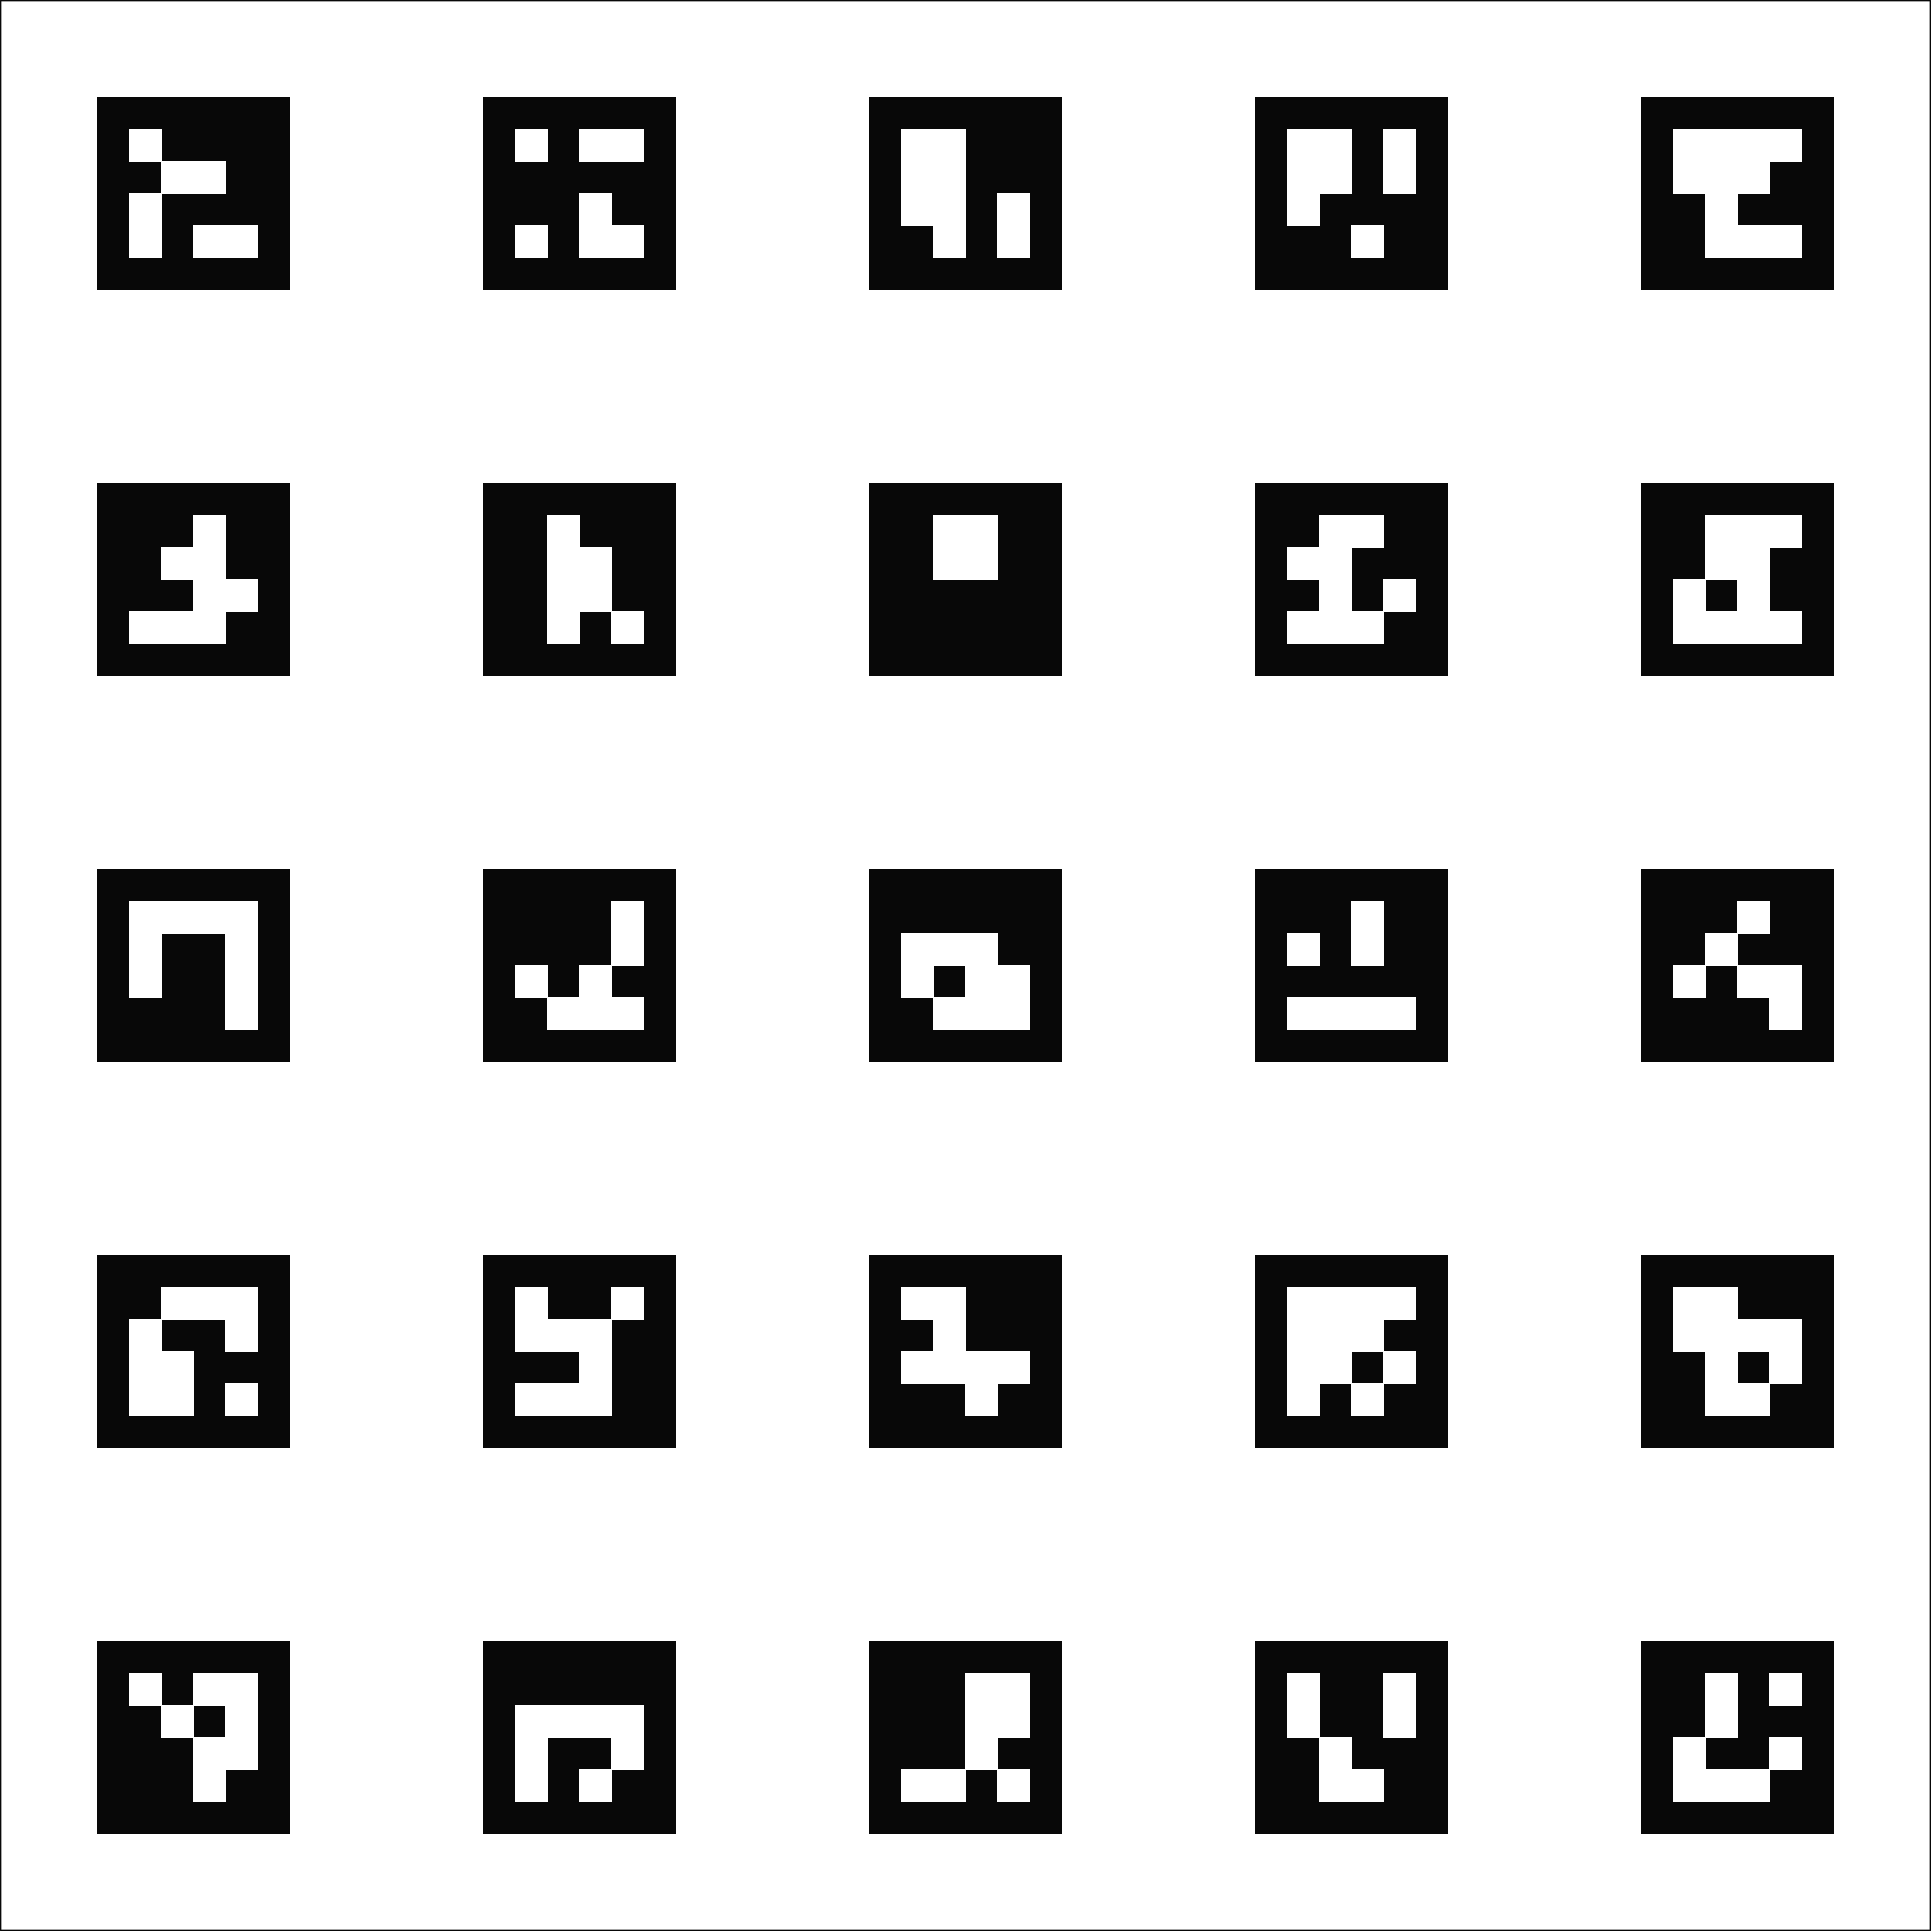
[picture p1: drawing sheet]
<svg xmlns="http://www.w3.org/2000/svg" width="2502mm" height="2502mm" viewBox="0 0 2502 2502" stroke-linecap="round" stroke-linejoin="round" font-family="sans-serif">
<path d="M1 1v2500zM1 1h2500zM2501 1v2500zM1 2501h2500z" fill="none" stroke="#07080d" stroke-width="1.8"/>
<path d="M126 2126h250v250h-250z" fill="#07080d"/>
<g fill="#fff">
<path d="M168 2168h41v41h-41z"/>
<path d="M251 2168h62v41h-62z"/>
<path d="M293 2168h41v41h-41z"/>
<path d="M293 2168h41v62h-41z"/>
<path d="M209 2209h42v42h-42z"/>
<path d="M293 2209h41v42h-41z"/>
<path d="M293 2209h41v63h-41z"/>
<path d="M251 2251h62v42h-62z"/>
<path d="M251 2251h42v62h-42z"/>
<path d="M293 2251h41v42h-41z"/>
<path d="M251 2293h42v41h-42z"/>
</g>
<path d="M626 2126h250v250h-250z" fill="#07080d"/>
<g fill="#fff">
<path d="M668 2209h62v42h-62z"/>
<path d="M668 2209h41v63h-41z"/>
<path d="M709 2209h63v42h-63z"/>
<path d="M751 2209h62v42h-62z"/>
<path d="M793 2209h41v42h-41z"/>
<path d="M793 2209h41v63h-41z"/>
<path d="M668 2251h41v42h-41z"/>
<path d="M668 2251h41v62h-41z"/>
<path d="M793 2251h41v42h-41z"/>
<path d="M668 2293h41v41h-41z"/>
<path d="M751 2293h42v41h-42z"/>
</g>
<path d="M1126 2126h250v250h-250z" fill="#07080d"/>
<g fill="#fff">
<path d="M1251 2168h62v41h-62z"/>
<path d="M1251 2168h42v62h-42z"/>
<path d="M1293 2168h41v41h-41z"/>
<path d="M1293 2168h41v62h-41z"/>
<path d="M1251 2209h62v42h-62z"/>
<path d="M1251 2209h42v63h-42z"/>
<path d="M1293 2209h41v42h-41z"/>
<path d="M1251 2251h42v42h-42z"/>
<path d="M1168 2293h62v41h-62z"/>
<path d="M1209 2293h42v41h-42z"/>
<path d="M1293 2293h41v41h-41z"/>
</g>
<path d="M1626 2126h250v250h-250z" fill="#07080d"/>
<g fill="#fff">
<path d="M1668 2168h41v41h-41z"/>
<path d="M1668 2168h41v62h-41z"/>
<path d="M1793 2168h41v41h-41z"/>
<path d="M1793 2168h41v62h-41z"/>
<path d="M1668 2209h41v42h-41z"/>
<path d="M1793 2209h41v42h-41z"/>
<path d="M1709 2251h42v42h-42z"/>
<path d="M1709 2251h42v62h-42z"/>
<path d="M1709 2293h63v41h-63z"/>
<path d="M1751 2293h42v41h-42z"/>
</g>
<path d="M2126 2126h250v250h-250z" fill="#07080d"/>
<g fill="#fff">
<path d="M2209 2168h42v41h-42z"/>
<path d="M2209 2168h42v62h-42z"/>
<path d="M2293 2168h41v41h-41z"/>
<path d="M2209 2209h42v42h-42z"/>
<path d="M2168 2251h41v42h-41z"/>
<path d="M2168 2251h41v62h-41z"/>
<path d="M2293 2251h41v42h-41z"/>
<path d="M2168 2293h62v41h-62z"/>
<path d="M2209 2293h63v41h-63z"/>
<path d="M2251 2293h42v41h-42z"/>
</g>
<path d="M126 1626h250v250h-250z" fill="#07080d"/>
<g fill="#fff">
<path d="M209 1668h63v41h-63z"/>
<path d="M251 1668h62v41h-62z"/>
<path d="M293 1668h41v41h-41z"/>
<path d="M293 1668h41v62h-41z"/>
<path d="M168 1709h41v42h-41z"/>
<path d="M168 1709h41v63h-41z"/>
<path d="M293 1709h41v42h-41z"/>
<path d="M168 1751h62v42h-62z"/>
<path d="M168 1751h41v62h-41z"/>
<path d="M209 1751h42v42h-42z"/>
<path d="M209 1751h42v62h-42z"/>
<path d="M168 1793h62v41h-62z"/>
<path d="M209 1793h42v41h-42z"/>
<path d="M293 1793h41v41h-41z"/>
</g>
<path d="M626 1626h250v250h-250z" fill="#07080d"/>
<g fill="#fff">
<path d="M668 1668h41v41h-41z"/>
<path d="M668 1668h41v62h-41z"/>
<path d="M793 1668h41v41h-41z"/>
<path d="M668 1709h62v42h-62z"/>
<path d="M709 1709h63v42h-63z"/>
<path d="M751 1709h42v42h-42z"/>
<path d="M751 1709h42v63h-42z"/>
<path d="M751 1751h42v42h-42z"/>
<path d="M751 1751h42v62h-42z"/>
<path d="M668 1793h62v41h-62z"/>
<path d="M709 1793h63v41h-63z"/>
<path d="M751 1793h42v41h-42z"/>
</g>
<path d="M1126 1626h250v250h-250z" fill="#07080d"/>
<g fill="#fff">
<path d="M1168 1668h62v41h-62z"/>
<path d="M1209 1668h42v41h-42z"/>
<path d="M1209 1668h42v62h-42z"/>
<path d="M1209 1709h42v42h-42z"/>
<path d="M1209 1709h42v63h-42z"/>
<path d="M1168 1751h62v42h-62z"/>
<path d="M1209 1751h63v42h-63z"/>
<path d="M1251 1751h62v42h-62z"/>
<path d="M1251 1751h42v62h-42z"/>
<path d="M1293 1751h41v42h-41z"/>
<path d="M1251 1793h42v41h-42z"/>
</g>
<path d="M1626 1626h250v250h-250z" fill="#07080d"/>
<g fill="#fff">
<path d="M1668 1668h62v41h-62z"/>
<path d="M1668 1668h41v62h-41z"/>
<path d="M1709 1668h63v41h-63z"/>
<path d="M1709 1668h42v62h-42z"/>
<path d="M1751 1668h62v41h-62z"/>
<path d="M1751 1668h42v62h-42z"/>
<path d="M1793 1668h41v41h-41z"/>
<path d="M1668 1709h62v42h-62z"/>
<path d="M1668 1709h41v63h-41z"/>
<path d="M1709 1709h63v42h-63z"/>
<path d="M1709 1709h42v63h-42z"/>
<path d="M1751 1709h42v42h-42z"/>
<path d="M1668 1751h62v42h-62z"/>
<path d="M1668 1751h41v62h-41z"/>
<path d="M1709 1751h42v42h-42z"/>
<path d="M1793 1751h41v42h-41z"/>
<path d="M1668 1793h41v41h-41z"/>
<path d="M1751 1793h42v41h-42z"/>
</g>
<path d="M2126 1626h250v250h-250z" fill="#07080d"/>
<g fill="#fff">
<path d="M2168 1668h62v41h-62z"/>
<path d="M2168 1668h41v62h-41z"/>
<path d="M2209 1668h42v41h-42z"/>
<path d="M2209 1668h42v62h-42z"/>
<path d="M2168 1709h62v42h-62z"/>
<path d="M2209 1709h63v42h-63z"/>
<path d="M2209 1709h42v63h-42z"/>
<path d="M2251 1709h62v42h-62z"/>
<path d="M2293 1709h41v42h-41z"/>
<path d="M2293 1709h41v63h-41z"/>
<path d="M2209 1751h42v42h-42z"/>
<path d="M2209 1751h42v62h-42z"/>
<path d="M2293 1751h41v42h-41z"/>
<path d="M2209 1793h63v41h-63z"/>
<path d="M2251 1793h42v41h-42z"/>
</g>
<path d="M126 1126h250v250h-250z" fill="#07080d"/>
<g fill="#fff">
<path d="M168 1168h62v41h-62z"/>
<path d="M168 1168h41v62h-41z"/>
<path d="M209 1168h63v41h-63z"/>
<path d="M251 1168h62v41h-62z"/>
<path d="M293 1168h41v41h-41z"/>
<path d="M293 1168h41v62h-41z"/>
<path d="M168 1209h41v42h-41z"/>
<path d="M168 1209h41v63h-41z"/>
<path d="M293 1209h41v42h-41z"/>
<path d="M293 1209h41v63h-41z"/>
<path d="M168 1251h41v42h-41z"/>
<path d="M293 1251h41v42h-41z"/>
<path d="M293 1251h41v62h-41z"/>
<path d="M293 1293h41v41h-41z"/>
</g>
<path d="M626 1126h250v250h-250z" fill="#07080d"/>
<g fill="#fff">
<path d="M793 1168h41v41h-41z"/>
<path d="M793 1168h41v62h-41z"/>
<path d="M793 1209h41v42h-41z"/>
<path d="M668 1251h41v42h-41z"/>
<path d="M751 1251h42v42h-42z"/>
<path d="M751 1251h42v62h-42z"/>
<path d="M709 1293h63v41h-63z"/>
<path d="M751 1293h62v41h-62z"/>
<path d="M793 1293h41v41h-41z"/>
</g>
<path d="M1126 1126h250v250h-250z" fill="#07080d"/>
<g fill="#fff">
<path d="M1168 1209h62v42h-62z"/>
<path d="M1168 1209h41v63h-41z"/>
<path d="M1209 1209h63v42h-63z"/>
<path d="M1251 1209h42v42h-42z"/>
<path d="M1251 1209h42v63h-42z"/>
<path d="M1168 1251h41v42h-41z"/>
<path d="M1251 1251h62v42h-62z"/>
<path d="M1251 1251h42v62h-42z"/>
<path d="M1293 1251h41v42h-41z"/>
<path d="M1293 1251h41v62h-41z"/>
<path d="M1209 1293h63v41h-63z"/>
<path d="M1251 1293h62v41h-62z"/>
<path d="M1293 1293h41v41h-41z"/>
</g>
<path d="M1626 1126h250v250h-250z" fill="#07080d"/>
<g fill="#fff">
<path d="M1751 1168h42v41h-42z"/>
<path d="M1751 1168h42v62h-42z"/>
<path d="M1668 1209h41v42h-41z"/>
<path d="M1751 1209h42v42h-42z"/>
<path d="M1668 1293h62v41h-62z"/>
<path d="M1709 1293h63v41h-63z"/>
<path d="M1751 1293h62v41h-62z"/>
<path d="M1793 1293h41v41h-41z"/>
</g>
<path d="M2126 1126h250v250h-250z" fill="#07080d"/>
<g fill="#fff">
<path d="M2251 1168h42v41h-42z"/>
<path d="M2209 1209h42v42h-42z"/>
<path d="M2168 1251h41v42h-41z"/>
<path d="M2251 1251h62v42h-62z"/>
<path d="M2293 1251h41v42h-41z"/>
<path d="M2293 1251h41v62h-41z"/>
<path d="M2293 1293h41v41h-41z"/>
</g>
<path d="M126 626h250v250h-250z" fill="#07080d"/>
<g fill="#fff">
<path d="M251 668h42v41h-42z"/>
<path d="M251 668h42v62h-42z"/>
<path d="M209 709h63v42h-63z"/>
<path d="M251 709h42v42h-42z"/>
<path d="M251 709h42v63h-42z"/>
<path d="M251 751h62v42h-62z"/>
<path d="M251 751h42v62h-42z"/>
<path d="M293 751h41v42h-41z"/>
<path d="M168 793h62v41h-62z"/>
<path d="M209 793h63v41h-63z"/>
<path d="M251 793h42v41h-42z"/>
</g>
<path d="M626 626h250v250h-250z" fill="#07080d"/>
<g fill="#fff">
<path d="M709 668h42v41h-42z"/>
<path d="M709 668h42v62h-42z"/>
<path d="M709 709h63v42h-63z"/>
<path d="M709 709h42v63h-42z"/>
<path d="M751 709h42v42h-42z"/>
<path d="M751 709h42v63h-42z"/>
<path d="M709 751h63v42h-63z"/>
<path d="M709 751h42v62h-42z"/>
<path d="M751 751h42v42h-42z"/>
<path d="M709 793h42v41h-42z"/>
<path d="M793 793h41v41h-41z"/>
</g>
<path d="M1126 626h250v250h-250z" fill="#07080d"/>
<g fill="#fff">
<path d="M1209 668h63v41h-63z"/>
<path d="M1209 668h42v62h-42z"/>
<path d="M1251 668h42v41h-42z"/>
<path d="M1251 668h42v62h-42z"/>
<path d="M1209 709h63v42h-63z"/>
<path d="M1251 709h42v42h-42z"/>
</g>
<path d="M1626 626h250v250h-250z" fill="#07080d"/>
<g fill="#fff">
<path d="M1709 668h63v41h-63z"/>
<path d="M1709 668h42v62h-42z"/>
<path d="M1751 668h42v41h-42z"/>
<path d="M1668 709h62v42h-62z"/>
<path d="M1709 709h42v42h-42z"/>
<path d="M1709 709h42v63h-42z"/>
<path d="M1709 751h42v42h-42z"/>
<path d="M1709 751h42v62h-42z"/>
<path d="M1793 751h41v42h-41z"/>
<path d="M1668 793h62v41h-62z"/>
<path d="M1709 793h63v41h-63z"/>
<path d="M1751 793h42v41h-42z"/>
</g>
<path d="M2126 626h250v250h-250z" fill="#07080d"/>
<g fill="#fff">
<path d="M2209 668h63v41h-63z"/>
<path d="M2209 668h42v62h-42z"/>
<path d="M2251 668h62v41h-62z"/>
<path d="M2251 668h42v62h-42z"/>
<path d="M2293 668h41v41h-41z"/>
<path d="M2209 709h63v42h-63z"/>
<path d="M2251 709h42v42h-42z"/>
<path d="M2251 709h42v63h-42z"/>
<path d="M2168 751h41v42h-41z"/>
<path d="M2168 751h41v62h-41z"/>
<path d="M2251 751h42v42h-42z"/>
<path d="M2251 751h42v62h-42z"/>
<path d="M2168 793h62v41h-62z"/>
<path d="M2209 793h63v41h-63z"/>
<path d="M2251 793h62v41h-62z"/>
<path d="M2293 793h41v41h-41z"/>
</g>
<path d="M126 126h250v250h-250z" fill="#07080d"/>
<g fill="#fff">
<path d="M168 168h41v41h-41z"/>
<path d="M209 209h63v42h-63z"/>
<path d="M251 209h42v42h-42z"/>
<path d="M168 251h41v42h-41z"/>
<path d="M168 251h41v62h-41z"/>
<path d="M168 293h41v41h-41z"/>
<path d="M251 293h62v41h-62z"/>
<path d="M293 293h41v41h-41z"/>
</g>
<path d="M626 126h250v250h-250z" fill="#07080d"/>
<g fill="#fff">
<path d="M668 168h41v41h-41z"/>
<path d="M751 168h62v41h-62z"/>
<path d="M793 168h41v41h-41z"/>
<path d="M751 251h42v42h-42z"/>
<path d="M751 251h42v62h-42z"/>
<path d="M668 293h41v41h-41z"/>
<path d="M751 293h62v41h-62z"/>
<path d="M793 293h41v41h-41z"/>
</g>
<path d="M1126 126h250v250h-250z" fill="#07080d"/>
<g fill="#fff">
<path d="M1168 168h62v41h-62z"/>
<path d="M1168 168h41v62h-41z"/>
<path d="M1209 168h42v41h-42z"/>
<path d="M1209 168h42v62h-42z"/>
<path d="M1168 209h62v42h-62z"/>
<path d="M1168 209h41v63h-41z"/>
<path d="M1209 209h42v42h-42z"/>
<path d="M1209 209h42v63h-42z"/>
<path d="M1168 251h62v42h-62z"/>
<path d="M1209 251h42v42h-42z"/>
<path d="M1209 251h42v62h-42z"/>
<path d="M1293 251h41v42h-41z"/>
<path d="M1293 251h41v62h-41z"/>
<path d="M1209 293h42v41h-42z"/>
<path d="M1293 293h41v41h-41z"/>
</g>
<path d="M1626 126h250v250h-250z" fill="#07080d"/>
<g fill="#fff">
<path d="M1668 168h62v41h-62z"/>
<path d="M1668 168h41v62h-41z"/>
<path d="M1709 168h42v41h-42z"/>
<path d="M1709 168h42v62h-42z"/>
<path d="M1793 168h41v41h-41z"/>
<path d="M1793 168h41v62h-41z"/>
<path d="M1668 209h62v42h-62z"/>
<path d="M1668 209h41v63h-41z"/>
<path d="M1709 209h42v42h-42z"/>
<path d="M1793 209h41v42h-41z"/>
<path d="M1668 251h41v42h-41z"/>
<path d="M1751 293h42v41h-42z"/>
</g>
<path d="M2126 126h250v250h-250z" fill="#07080d"/>
<g fill="#fff">
<path d="M2168 168h62v41h-62z"/>
<path d="M2168 168h41v62h-41z"/>
<path d="M2209 168h63v41h-63z"/>
<path d="M2209 168h42v62h-42z"/>
<path d="M2251 168h62v41h-62z"/>
<path d="M2251 168h42v62h-42z"/>
<path d="M2293 168h41v41h-41z"/>
<path d="M2168 209h62v42h-62z"/>
<path d="M2209 209h63v42h-63z"/>
<path d="M2209 209h42v63h-42z"/>
<path d="M2251 209h42v42h-42z"/>
<path d="M2209 251h42v42h-42z"/>
<path d="M2209 251h42v62h-42z"/>
<path d="M2209 293h63v41h-63z"/>
<path d="M2251 293h62v41h-62z"/>
<path d="M2293 293h41v41h-41z"/>
</g>
</svg>
